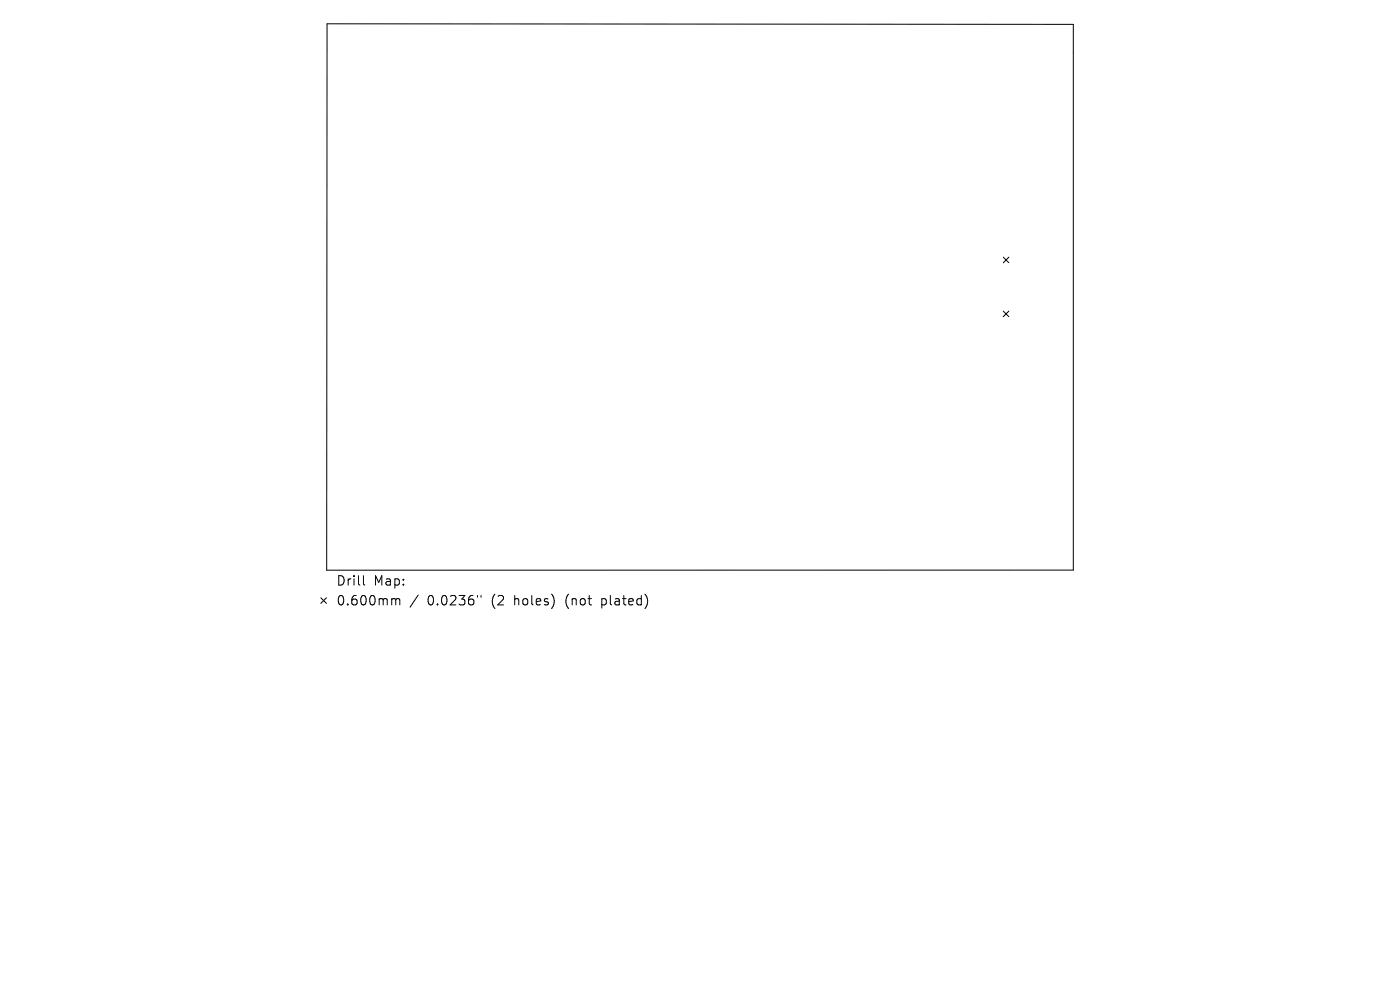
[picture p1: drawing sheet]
<svg xmlns="http://www.w3.org/2000/svg" width="297mm" height="210mm" viewBox="0 0 297 210" stroke-linecap="round" stroke-linejoin="round" font-family="sans-serif">
<defs><g id="words">
<g font-size="2.8">
<text x="71.3" y="124.5">Drill</text>
<text x="79.3" y="124.5">Map:</text>
<text x="71.3" y="128.7">0.600mm</text>
<text x="90.7" y="128.7">0.0236&quot;</text>
<text x="104.4" y="128.7">(2</text>
<text x="109.4" y="128.7">holes)</text>
<text x="120.4" y="128.7">(not</text>
<text x="128.3" y="128.7">plated)</text>
</g>
</g></defs>
<g fill="none" stroke="#000" stroke-width=".21">
<path d="M69.4 5l158.3 .2v115.7l-158.4 .1zM212.8 54.6l1.2 1.1M214 54.6l-1.2 1.1M212.8 66l1.2 1.2M214 66l-1.2 1.2M68.1 126.8l1.2 1.2M69.3 126.8l-1.2 1.2M77.1 122.1v1.7l.3 .3M83.4 127h.3l.3 .3M84 127.3l.2-.3 .5 .1 .1 1.2M84 127.3v1M88.7 126.2l-1.7 2.6"/>
<path d="M101.3 126.3v.4M102.1 126.3v.4"/>
</g>
<use href="#words"/>
</svg>
